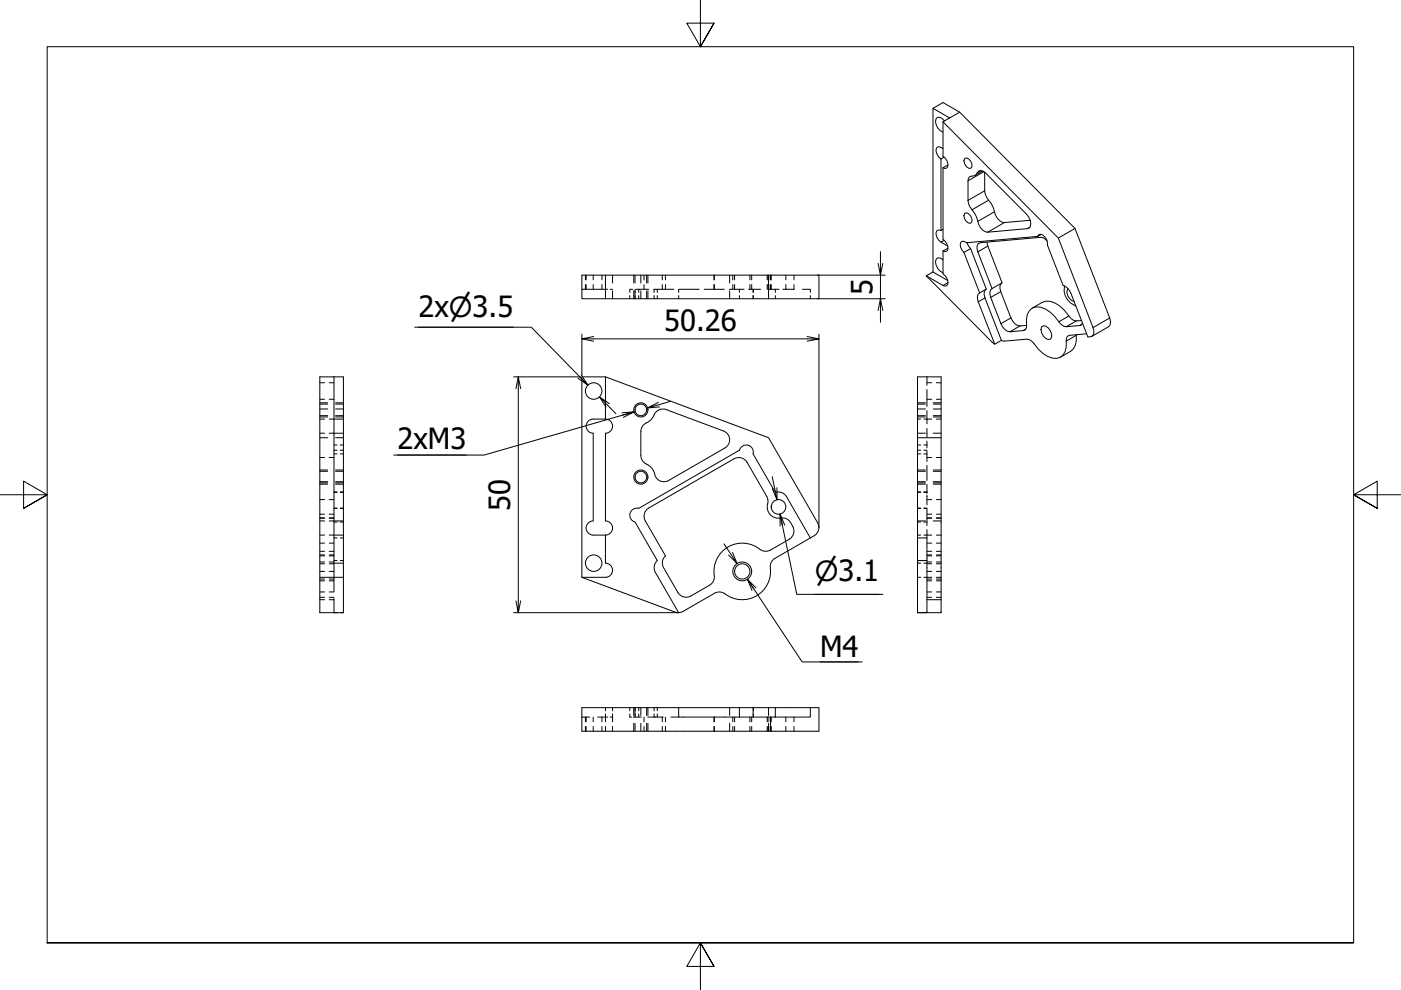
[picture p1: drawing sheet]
<svg xmlns="http://www.w3.org/2000/svg" width="297mm" height="210mm" viewBox="0 0 297 210" stroke-linecap="round" stroke-linejoin="round" font-family="sans-serif">
<defs><g id="words">
<g font-size="6.2">
<text x="185" y="62.5" transform="rotate(-90 185 62.5)">5</text>
<text x="88.7" y="67.1">2x⌀3.5</text>
<text x="140.8" y="70.2">50.26</text>
<text x="84.3" y="95.2">2xM3</text>
<text x="108.2" y="108.3" transform="rotate(-90 108.2 108.3)">50</text>
<text x="173.9" y="139.2">M4</text>
</g>
<text font-size="5.9" x="172.7" y="123.2">⌀3.1</text>
</g></defs>
<!-- layer: Visible (ISO) -->
<g fill="none" stroke="#000" stroke-width=".21">
<path d="M197.8 23l2.1-1.3 3.6 2.1 24.4 24.6 7.4 19 .2 .8-.1 .7-.3 .4-3.6 2M199.5 33.7v15.2M199.9 25.8l24.5 24.7 7.3 19 .2 .7v.6l-.3 .4-1 .2-3.5-9.2a2.7 2.7 0 0 0-1.7-1.7l-3.3-8.6a2.1 2.1 0 0 0-1.5-2.2l-.4 .1-.2 .3M199.9 25.8v7.3a1.97 1.97 0 0 1 .9 2.5l-.4 .1-.5-.1M199.9 35.6v15.2a1.98 1.98 0 0 1 .9 2.4l-.4 .2-.5-.2M199.9 31.5l-.9-.4-.3 .1a1.8 1.8 0 0 0 .8 2.5M200.2 33.3l-.7 .4M200.3 25.6l-.6-.5-.5-.2h-.5a1.68 1.68 0 0 0 .2 2.3l.5 .5 .5 .3M201 35l-1.1 .6M201.3 25l-3.5-2v34.7M201.3 25l-1.4 .8M203.5 23.8l-2.2 1.2"/>
<path d="M204.5 33.6l.4-.1a1.71 1.71 0 0 1 1.2 1.9l-.3 .3a1.49 1.49 0 0 1-1.3-2.1zM205.6 37.4a1.83 1.83 0 0 0 1.9-1.1l.5-.1 1 .5 8.6 8.7a2.45 2.45 0 0 1 .6 2.9l-.4 .2-8.4 .7a2.51 2.51 0 0 1-2.1-2.3 6.5 6.5 0 0 0-1.7-3l-.4-1.4v-4.2l.1-.5zM208.4 36.3l-1.7 .9M208.8 36.5v4a4.5 4.5 0 0 0 1.4 2.7l.4 .8a4 4 0 0 0 1.8 3.1l.5 .1 5.5-.5M128.4 58.3v3M162.9 58.3v5M196.4 58.5l14 14.1 .5 .4 1.4-.8M197.8 57.7l-1.4 .8M197.8 57.7l3.1 1.8M199.5 48.9l-.5-.2-.3 .2a1.8 1.8 0 0 0 .8 2.4l1.4 .9M199.9 55.1l-.5-.4h-.6a1.51 1.51 0 0 0 0 2.3l.6 .5 .5 .3M199.9 53.2v4.9a1.98 1.98 0 0 1 .9 2.4l-.4 .2-.5-.2-3.5-2"/>
<path d="M199.9 48.6l-.4 .3M201 52.6l-1.1 .6M204.4 53.5l1.4-.8 3.3 8.6-1.4 .8M204.4 53.5l3.3 8.6M204.5 45.3l.4-.2a1.71 1.71 0 0 1 1.2 1.9l-.3 .3a1.49 1.49 0 0 1-1.3-2zM205 51.5l.8 1.2M209.3 51.3l.1 .9 3.1 7.8-2.2 1.2M220 50.1l-15.1 1.4-.5-.3-.4-.1a1.24 1.24 0 0 0 0 1.9l.4 .5M220.8 49.7l-.8 .4M222 51.1l-.4-.4-1-.4-12.8 1.2-.4 .1-.2 .5 .1 1.3 3 7.8M227.9 48.4l-3.5 2.1M70.8 79.9v42.5"/>
<path d="M123.4 61.3v-3h50.2v5h-45.2M123.4 61.3h5v2h-5zM128.4 79.9l34.5 12.9 10.5 18.1a2 2 0 0 1-.8 2.7l-.8 .5M128.4 79.9h-5v42.5M128.4 79.9v9M207.7 62.1a1.42 1.42 0 0 0-.3 1.9l3.5 9M209 61.4l-.3 .4-.1 .6 .2 .8 3.5 9M210.3 61.2a1.43 1.43 0 0 0-.2 1.9l2.1 5.5a2.4 2.4 0 0 0 1.9 1.7l2.9-.2 .4-.2 .2-.4a5.5 5.5 0 0 1 .7-3.7 2.57 2.57 0 0 1 3.4-.3 10.9 10.9 0 0 1 3.3 3.3l.6 .4 .5 .1 2.8-.3 .4-.1 .2-.4M212.3 60l-.2 .5-.1 .6 .2 .7 2.1 5.6a2.49 2.49 0 0 0 3.4 1.6M218.9 65.3l2.1-1.2a3.5 3.5 0 0 1 3.8 .8l.9 1 .9 1.1a2.13 2.13 0 0 0 2.7 1M220.8 69.3l.4-.2a1.98 1.98 0 0 1 1.5 2.8 1.6 1.6 0 0 1-1.9-1.3l-.1-.7zM225.7 60.6a3.6 3.6 0 0 0 2.4 4.3"/>
<path d="M226.4 61.2a1.96 1.96 0 0 0 1.3 2.7M228.2 71a3.8 3.8 0 0 1-1.2 3.5l-2.1 1.2M230.4 70.8l-3.6 .3-.5 .2-.2 .4a5.4 5.4 0 0 1-.7 3.6 2.56 2.56 0 0 1-3.3 .2 10.7 10.7 0 0 1-3.3-3.1l-.6-.4-.5-.1-4.7 .4-.7-.1M70.8 88.9h2M70.8 91.9h2M72.8 88.9v-9h-5v50h5v-7.5M72.8 88.9v24.6M128.4 88.9h-2.6a1.5 1.5 0 0 0-1.5 1.5 1.5 1.5 0 0 0 1.5 1.5v18.6a1.5 1.5 0 0 0-1.5 1.5 1.5 1.5 0 0 0 1.5 1.5h2.6M128.4 88.9a1.5 1.5 0 0 1 1.5 1.5 1.5 1.5 0 0 1-1.5 1.5v18.6a1.5 1.5 0 0 1 1.5 1.5 1.5 1.5 0 0 1-1.5 1.5M137.1 89.7a2.01 2.01 0 0 0-1.2 1.8v5.1a2 2 0 0 0 1.2 1.8M141.2 86.8l12.2 4.6a2 2 0 0 1 1.3 1.7 2 2 0 0 1-1 1.9l-11.9 6.9a2.09 2.09 0 0 1-3.1-1.8l-.8-1.2-.8-.5M141.2 86.8a2.12 2.12 0 0 0-2.7 1.6l-.6 .7-.8 .6"/>
<path d="M194.5 92.8h5M70.8 113.5h2v8.9M70.8 110.5h2M70.8 119.4h2M128.4 113.5v5.9a1.5 1.5 0 0 1 1.5 1.5 1.5 1.5 0 0 1-1.5 1.5h-5M171.8 114.1l-7.5 4.3a2.39 2.39 0 0 0-.9 2.8 6.1 6.1 0 0 1-3.6 5.4 6.1 6.1 0 0 1-6.5-.9 1.99 1.99 0 0 0-1.8 .1l-6.7 3.8-.9 .3M171.8 114.1l-5.1-8.8a2 2 0 0 0-2.3-.9l-4.7-8.2a1.5 1.5 0 0 0-1.1-1.8 1.5 1.5 0 0 0-1.8 1.1l-21.4 12.3a1.5 1.5 0 0 0-1.8 1 1.5 1.5 0 0 0 1 1.9l4.8 8.2a2 2 0 0 0-.4 2.4l4.9 8.6M194.5 114.1h2v15.8h-2M194.5 118.9v-39h5v50h-5M196.5 118.9h-2v11M67.8 122.4h5M123.4 122.4l19.7 7.4 .8 .1"/>
<path d="M140.7 120.3l3 5.3a2.01 2.01 0 0 0 2.8 .8l4-2.3a2.38 2.38 0 0 0 .9-2.9 6.1 6.1 0 0 1 3.6-5.5 6.1 6.1 0 0 1 6.5 1 2.02 2.02 0 0 0 1.9-.1l3.9-2.3a2.01 2.01 0 0 0 .8-2.7 2.44 2.44 0 0 0-3.1-1.7 2.48 2.48 0 0 1-2.2-3.5l-.2-1.1-4.2-7.3a2.01 2.01 0 0 0-2.8-.7l-18.1 10.4a1.99 1.99 0 0 0-.7 2.7l4.3 7.5a2 2 0 0 0-.4 2.4M196.5 127.2h3M143.9 150h20.5M156.8 150v2M159.7 150v2M163.4 152v3M171.8 150v2h-27.9v-2h-20.5v5h50.2v-5h-9.2v2"/>
<circle cx="125.9" cy="82.9" r="1.75"/>
<circle cx="135.9" cy="86.9" r="1.23"/>
<circle cx="125.9" cy="119.4" r="1.75"/>
<circle cx="135.9" cy="101.2" r="1.23"/>
<circle cx="165.1" cy="107.5" r="1.55"/>
<circle cx="157.4" cy="121.2" r="1.62"/>
</g>
<!-- layer: Visible Narrow (ISO) -->
<g fill="none" stroke="#000" stroke-width=".21">
<path d="M208 36.2l-.8 .4M208.6 36.4l-3.4 1.9M200.2 51l-.7 .3M201 59.9l-1.1 .6M208.8 40.5l-3.6 2M209.4 52.2l-2.1 1.2M209.6 42.4l-3.5 2.1M210.8 44.9l-3.5 2M212.9 47.2l-3.5 2M218.4 48.2l-.6 .3M208.8 63.2l-1.4 .8M212.2 61.8l-2.1 1.3"/>
<path d="M214.3 67.4l-2.1 1.2M216.3 69.1l-2.2 1.2M217.5 69.8l-.5 .3M226.6 67l-2.1 1.2M228.2 71.1l-2.1 1.2M228.2 68l-2.1 1.3M229.4 68.7l-.5 .3M235.3 67.4l-3.6 2.1"/>
<circle cx="135.9" cy="86.9" r="1.5"/>
<circle cx="135.9" cy="101.2" r="1.5"/>
<circle cx="157.4" cy="121.2" r="2"/>
</g>
<!-- layer: Hidden (ISO) -->
<g fill="none" stroke="#000" stroke-width=".21">
<path d="M124.1 58.3v1M124.3 58.3v1M125.8 58.3v1M127.6 58.3v1M129.9 58.3v1.7M134.4 58.3v1.7M134.6 58.3v1.7M135.9 58.3v1.7M136.5 58.3v1M137.1 58.3v1.7M137.4 58.3v1.7M140.4 58.3v1"/>
<path d="M141.1 58.3v1M151.4 58.3v1M151.5 58.3v1M154.7 58.3v1.7M155.4 58.3v1M155.7 58.3v1M159 58.3v1M159.4 58.3v1M162.7 58.3v1M162.8 58.3v1M163.3 58.3v1M163.4 58.3v1"/>
<path d="M163.5 58.3v1M166.6 58.3v1M168.3 58.3v1M124.1 60.3v1M124.3 60.3v1M125.8 60.3v1M127.6 60.3v1M128.4 61.3h.5M129.4 61.3h.5M129.9 61.7v1.6M133.5 62.7v.6M134.2 61.3h-.7v.7"/>
<path d="M134.4 61.7v1.6M134.6 61.3v2M134.8 61.3h.6M135.4 62.7v.6M135.9 61.7v1.6M136.5 60.3v1M137.1 61.7v1.6M137.4 61.7v1.6M137.6 61.3h-2.2v.7M138.6 61.3h4.3M138.7 61.3v.7M138.7 62.7v.6"/>
<path d="M139.4 61.3v.7M139.4 62.7v.6M140.4 60.3v1M141.1 60.3v1M143.9 61.3v.7M143.9 62.7v.6M144 61.3h4.2M149.3 61.3h4.3M151.4 60.3v1M151.5 60.3v1M154.6 61.3h2.2M154.7 61.7v1.6"/>
<path d="M155.4 60.3v1M155.7 60.3v1M156.8 62.7v.6M157.8 61.3h-1v.7M158.7 61.3h2.6M159 60.3v1M159.4 60.3v1M159.7 61.3v.7M159.7 62.7v.6M162.7 60.3v1M162.8 60.3v1h2.4M163.3 60.3v1"/>
<path d="M163.4 60.3v1M163.5 60.3v1M164.4 61.3v.7M164.4 62.7v.6M166 61.3h2.4M166.6 60.3v1M168.3 60.3v1M170.1 61.3h1.7v.7M171.8 62.7v.6M196.5 79.9v1.8M67.8 91.9h1M67.8 88.9h1"/>
<path d="M67.8 97h1M67.8 86.7h1.7M67.8 99.9h1.7M67.8 88.1h1.7M67.8 85.7h1.7M67.8 99.7h1.7M67.8 88.4h1.7M67.8 85.4h1.7M67.8 84.7h1M67.8 81.2h1M67.8 92.8h1.7M69.8 91.9h1"/>
<path d="M69.8 88.9h1M69.8 97h1M69.8 84.7h1M69.8 81.2h1M70.8 96.2h.7M70.8 95.5h.7M70.8 94.3h.7M71.1 86.7h1.7M71.1 99.9h1.7M71.1 88.1h1.7M71.1 85.7h1.7M71.1 99.7h1.7"/>
<path d="M71.1 88.4h1.7M71.1 85.4h1.7M71.1 92.8h1.7M72.1 96.2h.7M72.1 95.5h.7M72.1 94.3h.7M194.5 91.9h1.7M194.5 88.9h.7M194.5 96.2h.7M194.5 95.5h.7M194.5 94.3h.7M194.5 86.7h1.7"/>
<path d="M194.5 99.9h1.7M194.5 88.1h1.7M194.5 85.7h1.7M194.5 99.7h1.7M194.5 88.4h1.7M194.5 85.4h1.7M195.9 96.2h.6v1.7M195.9 88.9h1.6M195.9 95.5h.6M195.9 94.3h.6M196.5 82.6v3.6M196.5 87.1v2.8"/>
<path d="M196.5 90.9v1.8M196.5 93.5v1.5M196.5 95.6v.6M196.5 98.7v3.2M196.5 97h1M196.5 84.7h1M196.5 81.2h1M197.9 91.9h1.6M197.9 86.7h1.6M197.9 99.9h1.6M197.9 88.1h1.6M197.9 85.7h1.6"/>
<path d="M197.9 99.7h1.6M197.9 88.4h1.6M197.9 85.4h1.6M198.5 88.9h1M198.5 97h1M198.5 84.7h1M198.5 81.2h1M67.8 113.5h1M67.8 110.5h1M67.8 115.2h1M67.8 109.9h1M67.8 102.1h1.7"/>
<path d="M67.8 117.9h1M67.8 116.9h1M67.8 109.8h1M67.8 102.4h1.7M67.8 102.7h1.7M67.8 117.7h1M67.8 109h1M67.8 105.9h1M67.8 119.5h1M67.8 119.2h1M69.8 113.5h1M69.8 110.5h1"/>
<path d="M69.8 115.2h1M69.8 109.9h1M69.8 117.9h1M69.8 116.9h1M69.8 109.8h1M69.8 117.7h1M69.8 109h1M69.8 105.9h1M69.8 119.5h1M69.8 119.2h1M70.8 110.7h.7M70.8 107.8h.7"/>
<path d="M70.8 107.7h.7M70.8 104.4h.7M70.8 104.3h.7M70.8 114.1h.7M70.8 118.9h.7M71.1 102.1h1.7M71.1 102.4h1.7M71.1 102.7h1.7M72.1 110.7h.7M72.1 107.8h.7M72.1 107.7h.7M72.1 104.4h.7"/>
<path d="M72.1 104.3h.7M72.1 114.1h.7M72.1 118.9h.7M194.5 113.5h.7M194.5 110.5h1.7M194.5 102.1h1.7M194.5 119.4h.7M194.5 110.7h.7M194.5 107.8h.7M194.5 107.7h.7M194.5 104.4h.7M194.5 104.3h.7"/>
<path d="M194.5 102.4h1.7M194.5 102.7h1.7M195.9 113.5h1.6M195.9 119.4h.6M195.9 110.7h.6M195.9 107.8h.6M195.9 107.7h.6M195.9 104.4h.6M195.9 104.3h.6M196.5 115.2h1M196.5 109.9h1M196.5 102.7v1.9"/>
<path d="M196.5 105v2M196.5 107.9v3.5M196.5 112.3v1.8M196.5 117.9h1M196.5 116.9h1M196.5 109.8h1M196.5 117.7h1M196.5 109h1M196.5 105.9h1M196.5 119.5h1M196.5 119.2h1M197.9 110.5h1.6"/>
<path d="M197.9 102.1h1.6M197.9 102.4h1.6M197.9 102.7h1.6M198.5 113.5h1M198.5 115.2h1M198.5 109.9h1M198.5 117.9h1M198.5 116.9h1M198.5 109.8h1M198.5 117.7h1M198.5 109h1M198.5 105.9h1"/>
<path d="M198.5 119.5h1M198.5 119.2h1M67.8 125.5h1M67.8 126.6h1M67.8 121.2h1M67.8 122.8h1M67.8 123.2h1M67.8 127.2h1M69.8 125.5h1M69.8 126.6h1M69.8 121.2h1M69.8 122.8h1"/>
<path d="M69.8 123.2h1M69.8 127.2h1M70.8 126.9v3h.7M70.8 122.4v3M72.1 129.9h.7M194.5 122.4h.7M195.9 122.4h1.6M196.5 125.5h1M196.5 126.6h1M196.5 121.2h1M196.5 122.8h1M196.5 123.2h1"/>
<path d="M198.5 125.5h1M198.5 122.4h1M198.5 126.6h1M198.5 121.2h1M198.5 122.8h1M198.5 123.2h1M123.4 152h1.6M124.1 152v1M124.1 154v1M124.3 152v1M124.3 154v1M125.8 152v1"/>
<path d="M125.8 154v1M127.6 152v1M127.6 154v1M128.4 151.4v.6h-1.7M128.4 150v.7M128.4 154v1M128.9 152h-.5v1M129.4 152h.5M129.9 150v.7M129.9 151.4v1.6M129.9 154v1M133.5 150v.7"/>
<path d="M133.5 151.4v.6h.4M134.3 152h1.7M134.4 150v1.7M134.4 153.4v1.6M134.6 150v2M134.6 153.4v1.6M135.4 150v.7M135.4 151.4v.6M135.9 150v1.7M135.9 153.4v1.6M136.5 152v1M136.5 154v1"/>
<path d="M137.1 150v1.7M137.1 153.4v1.6M137.3 152h1.5M137.4 150v1.7M137.4 153.4v1.6M138.7 150v.7M138.7 151.4v.6M138.9 152h1.7M139.4 150v.7M139.4 151.4v.6M140.4 152v1M140.4 154v1"/>
<path d="M141.1 152v1M141.1 154v1M142.2 152h1.7M151.4 152v1M151.4 154v1M151.5 152v1M151.5 154v1M154.7 150v1.7M154.7 153.4v1.6M155.4 152v1M155.4 154v1M155.7 152v1"/>
<path d="M155.7 154v1M159 152v1M159 154v1M159.4 152v1M159.4 154v1M159.7 150v.7M159.7 151.4v.6M162.7 152v1M162.7 154v1M162.8 152v1M162.8 154v1M162.9 150v1.7"/>
<path d="M162.9 153.4v1.6M163.3 152v1M163.3 154v1M163.5 152v1M163.5 154v1M166.6 152v1M166.6 154v1M168.3 152v1M168.3 154v1"/>
</g>
<!-- layer: Border (ISO) -->
<path d="M148.5 0v9.9l-2.9-5h5.8l-2.9 5 2.9-5M0 104.9h10l-5-2.9v5.8l5-2.9-5 2.9M297 104.9h-10l5-2.9v5.8l-5-2.9 5 2.9M10 199.9v-190h277v190h-277h277M151.4 204.9l-2.9-5 2.9 5h-5.8l2.9-5v10" fill="none" stroke="#000" stroke-width=".21"/>
<!-- layer: Dimension (ISO) -->
<g fill="none" stroke="#000" stroke-width=".21">
<path d="M173.4 58.3h14.3M186.7 53.3v5l-.5-2.5M187.2 55.8l-.5 2.5v5l-.5 2.5M87.9 69.4h24.7l12 12.3-1.3-2.2M88.7 69.4h20.1M108.9 79.9h14.1M109.9 79.9l-.5 2.5M122.9 79.9l1.7 1.8-2.1-1.5M123.4 71.8l2.5 .5M123.4 70.8v8.7M125.9 71.4l-2.5 .4h50.2l-2.5 .5M171.1 71.4l2.5 .4"/>
<path d="M173.4 63.3h14.3M173.6 70.8v41M187.2 65.8l-.5-2.5v5M84.3 96.5h14.6M110.4 82.4l-.5-2.5v50l-.5-2.5M127.1 84.2l1.4 2.1M129.2 85.6l-2.1-1.4 3.5 3.5M131.9 87.5l2.5-.2-31.7 9.2h-19.2M132 88l2.4-.7-2.2 1.2M139.9 86.3l-2.6 .2M142.1 85.1l-4.8 1.4 2.3-1.2M153.5 115.3l2.8 4.2-1.8-1.8"/>
<path d="M155.3 117.1l1 2.4M163.7 101.1l1 4.9-1-2.4M164.7 103.4v2.6M165.4 111.5v-2.5l3.5 17h18.3M166.4 111.3l-1-2.3 .5 2.4M108.9 129.9h35M110.4 127.4l-.5 2.5M159.4 125.2l-.9-2.4 11.6 17.5h12.7M160.3 124.6l-1.8-1.8 1.4 2.1M172.7 126h13.7M173.9 140.3h8.1"/>
</g>
<use href="#words"/>
</svg>
